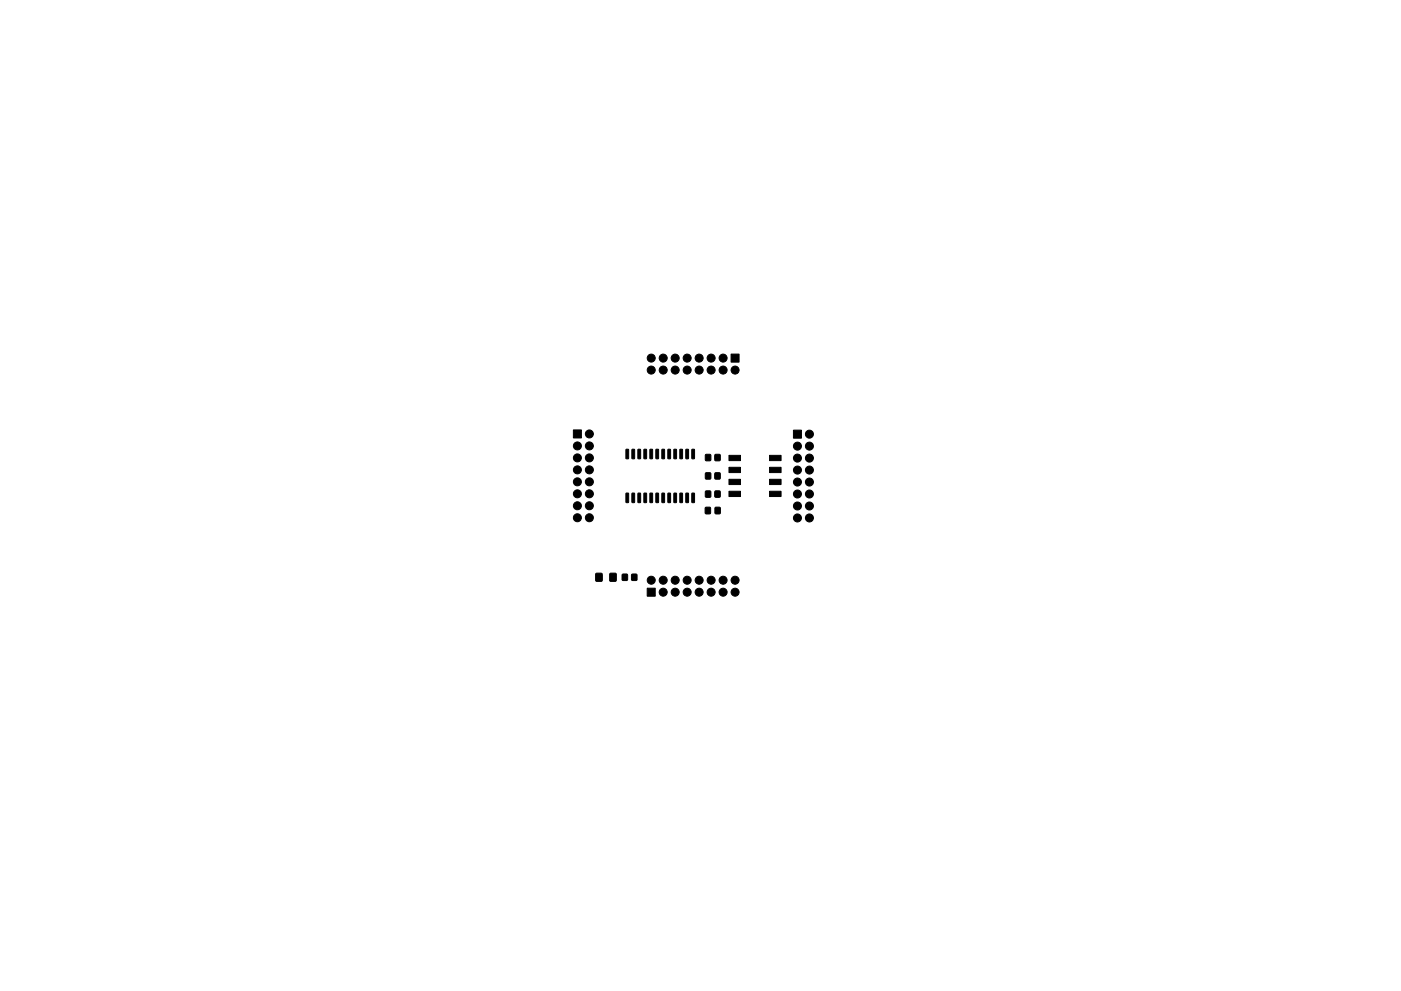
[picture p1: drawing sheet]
<svg xmlns="http://www.w3.org/2000/svg" width="297mm" height="210mm" viewBox="0 0 297 210" stroke-linecap="round" stroke-linejoin="round" font-family="sans-serif">
<g fill="#000" stroke="#000" stroke-width=".21">
<path d="M155 75.1h1.7v1.7h-1.7zM121.6 91.2h1.7v1.7h-1.7zM132.7 95.3l.6 .1-.1 1.9h-.5zM134 95.3l.6 .1-.1 1.9h-.5zM135.3 95.3l.5 .1-.1 1.9h-.5zM136.5 95.3l.6 .1-.1 1.9h-.5zM137.8 95.3l.6 .1-.1 1.9h-.5zM139.1 95.3l.5 .1-.1 1.9h-.4zM140.4 95.3l.5 .1-.1 1.9h-.5zM141.6 95.3l.6 .1-.1 1.9h-.5zM142.9 95.3l.5 .1v1.9h-.5zM144.2 95.3l.5 .1-.1 1.9h-.5z"/>
<path d="M145.4 95.3l.6 .1-.1 1.9h-.5zM146.7 95.3l.6 .1-.1 1.9h-.5zM149.6 96.5h1.1v1.2h-1.1zM151.6 96.5h1.1v1.2h-1.1zM154.6 96.6h2.4v1.1h-2.4zM163.2 96.6h2.4v1.1h-2.4zM168.2 91.3h1.7v1.7h-1.7zM132.7 104.6l.6 .1-.1 1.9h-.5zM134 104.6l.6 .1-.1 1.9h-.5zM135.3 104.6l.5 .1-.1 1.9h-.5zM136.5 104.6l.6 .1-.1 1.9h-.5zM137.8 104.6l.6 .1-.1 1.9h-.5z"/>
<path d="M139.1 104.6l.5 .1-.1 1.9h-.4zM140.4 104.6l.5 .1-.1 1.9h-.5zM141.6 104.6l.6 .1-.1 1.9h-.5zM142.9 104.6l.5 .1v1.9h-.5zM144.2 104.6l.5 .1-.1 1.9h-.5zM145.4 104.6l.6 .1-.1 1.9h-.5zM146.7 104.6l.6 .1-.1 1.9h-.5zM149.6 107.7h1v1.3h-1zM149.6 100.4h1.1v1.2h-1.1zM149.6 104.2h1.1v1.3h-1.1zM151.6 100.4h1.1v1.2h-1.1zM151.6 104.2h1.1v1.3h-1.1z"/>
<path d="M151.6 107.7h1.1v1.3h-1.1zM154.6 99.1h2.4v1.2h-2.4zM154.6 101.7h2.4v1.1h-2.4zM154.6 104.2h2.4v1.1h-2.4zM163.2 104.2h2.4v1.1h-2.4zM163.2 101.7h2.4v1.1h-2.4zM163.2 99.1h2.4v1.2h-2.4zM126.4 121.7h1.2v1.6h-1.2zM129.3 121.7h1.3v1.6h-1.3zM132 121.9h1v1.2h-1zM134 121.9h1v1.2h-1zM137.2 124.8h1.7v1.7h-1.7z"/>
<circle cx="138.1" cy="76" r=".85"/>
<circle cx="138.1" cy="78.5" r=".85"/>
<circle cx="140.6" cy="76" r=".85"/>
<circle cx="140.6" cy="78.5" r=".85"/>
<circle cx="143.2" cy="78.5" r=".85"/>
<circle cx="143.2" cy="76" r=".85"/>
<circle cx="145.7" cy="78.5" r=".85"/>
<circle cx="145.7" cy="76" r=".85"/>
<circle cx="148.2" cy="78.5" r=".85"/>
<circle cx="148.2" cy="76" r=".85"/>
<circle cx="150.8" cy="78.5" r=".85"/>
<circle cx="150.8" cy="76" r=".85"/>
<circle cx="153.3" cy="78.5" r=".85"/>
<circle cx="153.3" cy="76" r=".85"/>
<circle cx="155.9" cy="78.5" r=".85"/>
<circle cx="122.4" cy="94.6" r=".85"/>
<circle cx="122.4" cy="97.1" r=".85"/>
<circle cx="122.4" cy="99.7" r=".85"/>
<circle cx="125" cy="97.1" r=".85"/>
<circle cx="125" cy="99.7" r=".85"/>
<circle cx="125" cy="94.6" r=".85"/>
<circle cx="125" cy="92.1" r=".85"/>
<circle cx="169.1" cy="94.7" r=".85"/>
<circle cx="169.1" cy="97.2" r=".85"/>
<circle cx="169.1" cy="99.7" r=".85"/>
<circle cx="171.6" cy="92.1" r=".85"/>
<circle cx="171.6" cy="97.2" r=".85"/>
<circle cx="171.6" cy="94.7" r=".85"/>
<circle cx="171.6" cy="99.7" r=".85"/>
<circle cx="122.4" cy="102.2" r=".85"/>
<circle cx="122.4" cy="109.8" r=".85"/>
<circle cx="122.4" cy="104.8" r=".85"/>
<circle cx="122.4" cy="107.3" r=".85"/>
<circle cx="125" cy="104.8" r=".85"/>
<circle cx="125" cy="109.8" r=".85"/>
<circle cx="125" cy="107.3" r=".85"/>
<circle cx="125" cy="102.2" r=".85"/>
<circle cx="169.1" cy="109.9" r=".85"/>
<circle cx="169.1" cy="102.3" r=".85"/>
<circle cx="169.1" cy="104.8" r=".85"/>
<circle cx="169.1" cy="107.4" r=".85"/>
<circle cx="171.6" cy="102.3" r=".85"/>
<circle cx="171.6" cy="104.8" r=".85"/>
<circle cx="171.6" cy="109.9" r=".85"/>
<circle cx="171.6" cy="107.4" r=".85"/>
<circle cx="138.1" cy="123.1" r=".85"/>
<circle cx="140.6" cy="123.1" r=".85"/>
<circle cx="140.6" cy="125.6" r=".85"/>
<circle cx="143.2" cy="123.1" r=".85"/>
<circle cx="143.2" cy="125.6" r=".85"/>
<circle cx="145.7" cy="123.1" r=".85"/>
<circle cx="145.7" cy="125.6" r=".85"/>
<circle cx="148.2" cy="125.6" r=".85"/>
<circle cx="148.2" cy="123.1" r=".85"/>
<circle cx="150.8" cy="123.1" r=".85"/>
<circle cx="150.8" cy="125.6" r=".85"/>
<circle cx="153.3" cy="125.6" r=".85"/>
<circle cx="153.3" cy="123.1" r=".85"/>
<circle cx="155.9" cy="125.6" r=".85"/>
<circle cx="155.9" cy="123.1" r=".85"/>
</g>
</svg>
